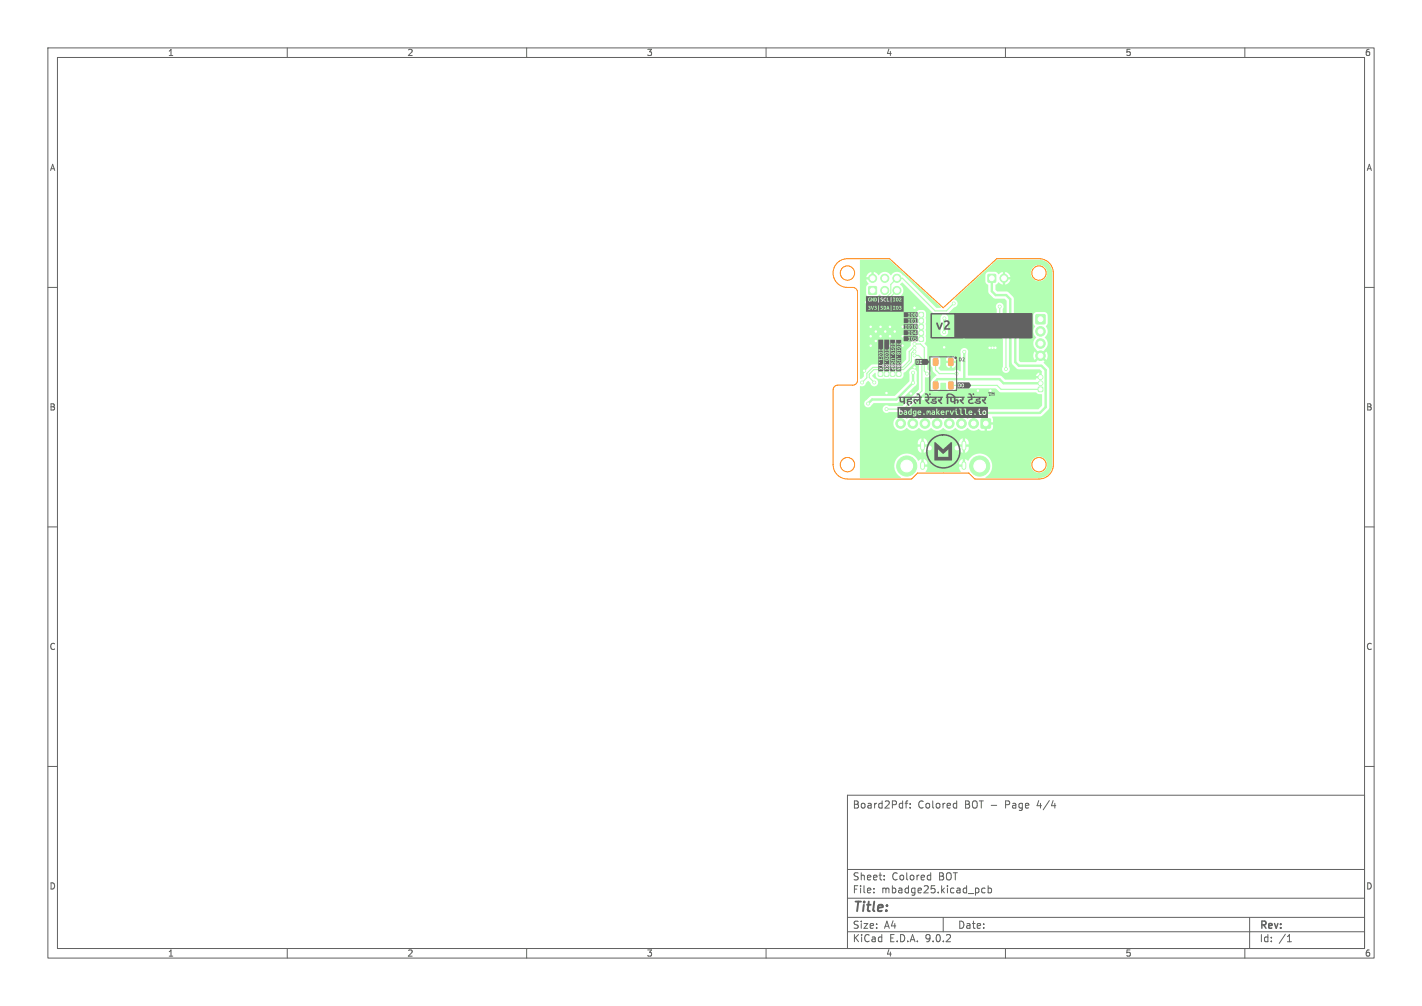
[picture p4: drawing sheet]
<svg xmlns="http://www.w3.org/2000/svg" width="297mm" height="210mm" viewBox="0 0 297 210" stroke-linecap="round" stroke-linejoin="round" font-family="sans-serif">
<defs><g id="words">
<g font-size="2.8" fill="#626262">
<text x="195.4" y="69.6">v2</text>
<text x="178" y="190.9">Title:</text>
</g>
<g font-size="2.1" fill="#626262">
<text x="178" y="169">Board2Pdf:</text>
<text x="191.7" y="169">Colored</text>
<text x="201.5" y="169">BOT -</text>
<text x="210.2" y="169">Page</text>
<text x="217" y="169">4/4</text>
<text x="178" y="184">Sheet:</text>
<text x="186.2" y="184">Colored</text>
<text x="196.1" y="184">BOT</text>
<text x="178" y="186.7">File:</text>
<text x="184.1" y="186.7">mbadge25.kicad_pcb</text>
<text x="178" y="196.9">KiCad</text>
<text x="178" y="194.1">Size:</text>
<text x="184.7" y="194.1">A4</text>
<text x="185.7" y="196.9">E.D.A.</text>
<text x="193.3" y="196.9">9.0.2</text>
<text x="200" y="194.1">Date:</text>
<text x="263" y="194.3">Rev:</text>
<text x="263" y="196.9">Id:</text>
<text x="267.1" y="196.9">/1</text>
</g>
<g font-size="1.8" fill="#626262">
<text x="35" y="11.9">1</text>
<text x="85" y="11.9">2</text>
<text x="135" y="11.9">3</text>
<text x="185" y="11.9">4</text>
<text x="235" y="11.9">5</text>
<text x="285" y="11.9">6</text>
<text x="10.3" y="35.9">A</text>
<text x="285.4" y="35.9">A</text>
<text x="10.3" y="85.9">B</text>
<text x="285.3" y="85.9">B</text>
<text x="10.3" y="135.9">C</text>
<text x="285.3" y="135.9">C</text>
<text x="10.3" y="185.9">D</text>
<text x="285.3" y="185.9">D</text>
<text x="35" y="199.9">1</text>
<text x="85" y="199.9">2</text>
<text x="135" y="199.9">3</text>
<text x="185" y="199.9">4</text>
<text x="235" y="199.9">5</text>
<text x="285" y="199.9">6</text>
</g>
<g font-size="1.1" fill="#626262">
<text x="200.2" y="75.7">D2</text>
<text x="206.4" y="82.8">TM</text>
</g>
</g></defs>
<g fill="#b3ffb3" stroke="#b3ffb3" stroke-width=".21">
<path d="M204.9 87.5h1.9v1.8h-1.9z"/>
<path d="M206.4 57.3h1.5v1.6h-1.5z"/>
<path d="M216.9 80.8h.9v.9h-.9z"/>
<path d="M192 67.8h.8v.9h-.8z"/>
<path d="M187.3 77.6h.8v.9h-.8z"/>
<path d="M192 70.4h.8v.8h-.8z"/>
<path d="M183.5 77.6h.8v.9h-.8z"/>
<path d="M184.7 77.6h.9v.9h-.9z"/>
<path d="M192 69.1h.8v.8h-.8z"/>
<path d="M186 77.6h.9v.9h-.9z"/>
<path d="M192 66.6h.8v.8h-.8z"/>
<path d="M192 65.3h.8v.8h-.8z"/>
<path d="M195 79.8l.7-.1 .2 .2v1.1l-.2 .2h-.5l-.3-.2z"/>
<path d="M198.2 79.8l.7-.1 .2 .2v1.1l-.2 .2h-.5l-.3-.2z"/>
<path d="M198.2 74.9l.7-.1 .2 .2v1.1l-.2 .2h-.5l-.3-.2z"/>
<path d="M195 74.9l.7-.1 .2 .2v1.1l-.2 .2h-.5l-.3-.2z"/>
<path d="M181.5 59.9h1.5v1.5h-1.5z"/>
<path d="M216.4 65.7h1.8v1.9h-1.8z"/>
<circle cx="189.4" cy="97.3" r="2.1"/>
<circle cx="204.6" cy="97.3" r="2.1"/>
<circle cx="203.4" cy="88.4" r="1.02"/>
<circle cx="200.8" cy="88.4" r="1.02"/>
<circle cx="198.3" cy="88.4" r="1.02"/>
<circle cx="195.7" cy="88.4" r="1.02"/>
<circle cx="193.2" cy="88.4" r="1.02"/>
<circle cx="190.7" cy="88.4" r="1.02"/>
<circle cx="188.1" cy="88.4" r="1.02"/>
<circle cx="209.7" cy="58.1" r=".85"/>
<circle cx="217.3" cy="78.7" r=".5"/>
<circle cx="217.3" cy="80" r=".5"/>
<circle cx="182.3" cy="58.1" r=".85"/>
<circle cx="184.8" cy="60.6" r=".85"/>
<circle cx="184.8" cy="58.1" r=".85"/>
<circle cx="187.3" cy="60.6" r=".85"/>
<circle cx="187.3" cy="58.1" r=".85"/>
<circle cx="217.3" cy="69.2" r="1"/>
<circle cx="217.3" cy="71.7" r="1"/>
<circle cx="217.3" cy="74.3" r="1"/>
<circle cx="199.2" cy="63.4" r=".3"/>
<circle cx="181.3" cy="84.3" r=".3"/>
<circle cx="180.1" cy="79.8" r=".3"/>
<circle cx="191" cy="72.6" r=".3"/>
<circle cx="191" cy="73.4" r=".3"/>
<circle cx="182.6" cy="79.8" r=".3"/>
<circle cx="190.3" cy="82.1" r=".3"/>
<circle cx="192.8" cy="83.3" r=".3"/>
<circle cx="184.9" cy="71.2" r=".3"/>
<circle cx="182.9" cy="69.2" r=".3"/>
<circle cx="215.1" cy="69.8" r=".3"/>
<circle cx="204.3" cy="81.6" r=".3"/>
<circle cx="180.9" cy="63.1" r=".3"/>
<circle cx="186.9" cy="69.2" r=".3"/>
<circle cx="197.2" cy="72.5" r=".3"/>
<circle cx="191" cy="67.5" r=".3"/>
<circle cx="183.9" cy="70.2" r=".3"/>
<circle cx="200.5" cy="83.1" r=".3"/>
<circle cx="206.7" cy="72.6" r=".3"/>
<circle cx="183.9" cy="72.2" r=".3"/>
<circle cx="188.6" cy="70.2" r=".3"/>
<circle cx="207.9" cy="72.6" r=".3"/>
<circle cx="191" cy="76.7" r=".3"/>
<circle cx="206.9" cy="81.6" r=".3"/>
<circle cx="188.5" cy="72.1" r=".3"/>
<circle cx="188.6" cy="68.2" r=".3"/>
<circle cx="181.9" cy="70.2" r=".3"/>
<circle cx="181.9" cy="72.2" r=".3"/>
<circle cx="207.3" cy="72.6" r=".3"/>
<circle cx="186.9" cy="71.2" r=".3"/>
<circle cx="181.9" cy="68.2" r=".3"/>
<circle cx="191" cy="64.3" r=".3"/>
<circle cx="201.4" cy="70.3" r=".3"/>
<circle cx="185.9" cy="72.2" r=".3"/>
<circle cx="185.9" cy="70.2" r=".3"/>
<circle cx="185.9" cy="68.2" r=".3"/>
<circle cx="180.5" cy="77.4" r=".3"/>
<circle cx="185.2" cy="82.1" r=".3"/>
<circle cx="184.9" cy="69.2" r=".3"/>
<circle cx="183.9" cy="68.2" r=".3"/>
<circle cx="181.7" cy="63.1" r=".3"/>
<circle cx="182.9" cy="71.2" r=".3"/>
<circle cx="212.1" cy="68" r=".3"/>
<circle cx="201.4" cy="73.4" r=".3"/>
<circle cx="190.7" cy="79.9" r=".3"/>
<circle cx="190.7" cy="77.8" r=".3"/>
<circle cx="197.3" cy="66.4" r=".3"/>
<circle cx="185.2" cy="85.4" r=".3"/>
<circle cx="191" cy="74.2" r=".3"/>
<circle cx="210.1" cy="77.1" r=".3"/>
<circle cx="208.8" cy="64" r=".3"/>
<circle cx="211" cy="66.1" r=".3"/>
<circle cx="193.6" cy="78" r=".3"/>
<circle cx="191" cy="71.8" r=".3"/>
<circle cx="199.8" cy="78" r=".3"/>
<circle cx="184.9" cy="63.1" r=".3"/>
<circle cx="184.1" cy="63.1" r=".3"/>
</g>
<path d="M192.7 92.5v1.1M192.7 96.8v.8M201.3 92.5v1.1M201.3 96.8v.8" fill="none" stroke="#b3ffb3" stroke-width="1"/>
<path d="M184.1 63.1v-.5l.6-.6h.5l.9-.8v-1.8l1.2-1.3h1.2l6.8 6.8h2.4l1.5-1.5M184.9 63.1h.1M187.3 60.6l-2.4 2.5M191 73.4h-.3l-.3 .4v1.7l-1.7 1.7h-6.2l-.9 .9v.7l1 1.1M191 72.6h-.3l-.8 .8v1.9l-1.4 1.4h-6.2l-1.2 1.3v.9l-1 1M191 71.8h1.3l.8 .8v4.9l.5 .5M191 74.2h.9l.7 .7v6.7l-3.8 3.8h-3.6M195.4 75.6v1.6l.8 .8h3.6M208.8 64v4l1.3 1.3v7.8M198.6 80.5h9.7l.8 .8h8.2" fill="none" stroke="#b3ffb3" stroke-width=".25"/>
<path d="M207.2 58.1v2.7l.8 .8h2.2l.8 .9v3.7M182.2 60.6v.4M190.7 77.8v2.1l-3.5 3.5h-5l-.9 .9M197.3 66.5l-.1 2.9M201.4 73.5v5.7M212.1 68.1v7.5l.7 .8h4.7l.9 .9v7.7l-1.2 1.2h-13.1l-.7 .8v1.4M217.3 80h-7.7l-.8-.8h-13l-.4 .4v.9" fill="none" stroke="#b3ffb3" stroke-width=".5"/>
<path d="M179.7 54.2h6.1l10.7 10h-1l-6.6-6.6-.3-.1a1.43 1.43 0 0 0-2.5 0 1.48 1.48 0 0 0-2.6 0l-.5-.6-.5-.1v.9h-.5v-.9a1.33 1.33 0 0 0-1.1 1.1h.9v.5h-.9l.5 .8-.5 .7v1.4l.2 .4 .4 .3h1.4l.8-.5 .2 .4a1.71 1.71 0 0 0-.4 1.7 .91 .91 0 0 0 1 .2 .84 .84 0 0 0 1.2-.7l1.2-1.1a1.4 1.4 0 0 0 1.7-.9 1.4 1.4 0 0 0-.6-1.7l.5-.4 6.4 6.4 .3 .1 1.7 .1-.4 .8-.1 2.7a.81 .81 0 0 0 .8 1.1 .81 .81 0 0 0 .8-1.2v-2.2a1.07 1.07 0 0 0-.4-1.2l.5-.2 1.2-1.2a.85 .85 0 0 0 .7-.8 .85 .85 0 0 0-.7-.9l9-8.3h8.7a2.79 2.79 0 0 1 2.8 2.7h-1.1v-.2a1.7 1.7 0 0 0-2.8-1 1.7 1.7 0 0 0 .4 2.9 1.7 1.7 0 0 0 2.4-1.7h1.1v.1v28.1h-.6l-.1-8.1-1.1-1.2 .2-.3-.8-.8 .4-.3 .7 .7a1.48 1.48 0 0 0 0-1.7l-.7 .7-.4-.3 .8-.8a1.69 1.69 0 0 0 0-2.6 1.67 1.67 0 0 0 .2-2.3l.4-.7v-1.6l-.1-.4-.5-.2h-1.8a.79 .79 0 0 0-.6 .9h-4v-3.7l-.2-.4-1.1-1.1-2.2-.1-.4-.4v-.9l.6-.6 .9 .5v-.9h.5v.9a1.33 1.33 0 0 0 1.1-1.1h-.9v-.5h.9a1.34 1.34 0 0 0-1.1-1v.9h-.5v-.9l-.9 .5-.6-.5-1.4-.1a.74 .74 0 0 0-.7 .7v1.4l.2 .4 .4 .3v1.4l.2 .4 1.1 1 2.1 .1 .4 .3v3.2a.8 .8 0 0 0 .7 1 .8 .8 0 0 0 .9-.8h4v1.4l.4 .6a1.75 1.75 0 0 0 .2 2.4 1.62 1.62 0 0 0 0 2.5l.8 .8-.4 .3-.8-.6a1.49 1.49 0 0 0 .1 1.6l.7-.7 .4 .3-.9 .9h-3.1l-.4-.3v-7a.81 .81 0 0 0-.8-1.1 .81 .81 0 0 0-.7 1.2v7.3l.2 .4 .9 .9h-1.5l-.2-.5v-7.3l-.1-.3-1.2-1.3v-3.1a.82 .82 0 0 0 0-1.1 .82 .82 0 0 0-1.2 0 .82 .82 0 0 0 0 1.1v3.6l1.3 1.5v6.9a.81 .81 0 0 0 .3 1.3 .81 .81 0 0 0 1.1-.8l6.3 .1 .5 .5-.1 .9h-.5v-.7l-.5 .3-.2 .4h.7l-.1 .2 .1 .3h-.7l-.1 .3h-6.3l-.8-.7-.4-.2h-6.6v-4.7a.81 .81 0 0 0-.8-1.1 .81 .81 0 0 0-.7 1.2v1.2h-1.1a.74 .74 0 0 0-.7-.7v1h-.5l-.1-1a.79 .79 0 0 0-.7 1h2v-.3h1.1v1.1h-1.1v-.3h-.7v1h-.5v-1h-.8a.79 .79 0 0 0 .8 1l.8-.1 .2-.2 .2-.4h1.1l-.1 1.4h-.2a.84 .84 0 0 0-1.1-.1l-2.9-.1-.4-.4 .4-.7-.1-1.5-.3-.3-.9-.1a.74 .74 0 0 0-.7 .7v1.2l.4 .5v.7l.8 .9-1.1 1.3-.1 1.4a.74 .74 0 0 0 .7 .7h.7l.4-.3 .3-1.5h1l.1 .1 .1 1.3 .5 .4 1-.1 .5-.5h8.2l1.1 .8h7.4l.4 .3 .8 .1v2.4l-.7 .7h-12.9l-.4 .2-.8 .9-.2 .6-.5 .4a1.72 1.72 0 0 0-2.6 0 1.66 1.66 0 0 0-2.5 0 1.66 1.66 0 0 0-2.6 0 1.66 1.66 0 0 0-2.5 0 1.66 1.66 0 0 0-2.6 0 1.55 1.55 0 0 0-2.3-.1 1.55 1.55 0 0 0 .2 2.3 1.55 1.55 0 0 0 2.2-.4 1.66 1.66 0 0 0 2.6 0 1.66 1.66 0 0 0 2.5 0 1.66 1.66 0 0 0 2.5 0 1.66 1.66 0 0 0 2.6 0 1.66 1.66 0 0 0 2.5 0 1.67 1.67 0 0 0 2.4 .3l.5 .3h.6v-1.1h.5v1.1l1-.1 .3-.5v-.6h-1.1v-.5h1.1v-.7l-.2-.4 .1-.1h10l.5-.3 1.2-1.2 .2-.4h.6v7.3h-17.5l-.2-.6-.5-.3v.8l-.2-.1-.3 .1v-.8l-.6 .3-.2 .6v.4h.7v.5h-.6l-.6-.3-.4 .5h-4.8a.56 .56 0 0 0-.4-.5 .56 .56 0 0 0-.6 .3h-.6v-.5h.7l-.1-.8-.7-.5v.8l-.2-.1-.3 .1v-.8a1.05 1.05 0 0 0-.7 1.3h.7v.5h-.7l.1 .7 .4 .5h.2v-.8l.2 .2 .3-.2v.8l.9-.6a.5 .5 0 0 0 .6 .1 .5 .5 0 0 0 .2-.5h4.8v.1a.63 .63 0 0 0 1 .3l.3 .4 .4 .2v-.8l.2 .2 .3-.2v.8a1.05 1.05 0 0 0 .7-1.2h-.7v-.5h.7v-.4h17.5v4.5h-1.1v-.2a1.7 1.7 0 0 0-2.8-1 1.7 1.7 0 0 0 .4 2.9 1.7 1.7 0 0 0 2.4-1.7h1.1v.5a2.79 2.79 0 0 1-2.8 2.4h-11.1l-.1-.1a2.67 2.67 0 0 0 .6-4.3 2.67 2.67 0 0 0-4.2 .8l-.6-.4v.8l-.2-.1-.3 .1v-.8a1.01 1.01 0 0 0-.8 1.2h.7v.5h-.7l.1 .4 .3 .5-.1 .1h-7.2l-.1-.1 .3-.5 .1-.4h-.7v-.5h.7l-.2-.8-.6-.4v.8l-.2-.1-.3 .1v-.8l-.6 .4a2.65 2.65 0 0 0-4.2-.8 2.65 2.65 0 0 0 .6 4.3l-.1 .1-8.5-.1v-19l.2-.1a.83 .83 0 0 0 1.1-.7l.5-.4 .4 .4a.82 .82 0 0 0 .8 .8 .82 .82 0 0 0 .8-.8 .82 .82 0 0 0-.7-.9l-.5-.6 .5-.6 .2 .1a.94 .94 0 0 0 .6 1.2l4.8-.1 .3-.4 .2-.8 .3-.2 1.7-1.7 .2-.8 .1-.1a.44 .44 0 0 1 .5-.2 .44 .44 0 0 1 .3 .4v2.5h-.4a.81 .81 0 0 0-1-.7 .81 .81 0 0 0-.5 1.1l-.1 1.5-3 3h-4.8l-.4 .2-.7 .7a.81 .81 0 0 0-.3 1.3 .81 .81 0 0 0 1.3-.2l.5-.4 5.1-.1 3.5-3.5a.81 .81 0 0 0 .4-1v-1.9h.4v3.7l-3.4 3.4h-2.8a.82 .82 0 0 0-1.1 0 .82 .82 0 0 0 0 1.2 .82 .82 0 0 0 1.1 0h3.1l.4-.1 3.9-4 .1-3.1a.88 .88 0 0 0 1.2-.6 .88 .88 0 0 0-.7-1.1v-4.6l-.6-.8 .3-.6v-5.7l-.2-.4-.4-.3-1 .1-.4 .5 .1 4.9-.1 .8a.94 .94 0 0 0-1.2 1.2l-.9 1v1.8l-1 1.1h-6.2l-1.5 1.5-.2 1-.5 .5h-.3z" fill="#b3ffb3"/>
<g fill="#fff" stroke="#fff" stroke-width=".21">
<circle cx="199.2" cy="63.3" r=".15"/>
<circle cx="181.3" cy="84.2" r=".15"/>
<circle cx="180.1" cy="79.9" r=".15"/>
<circle cx="191" cy="72.6" r=".15"/>
<circle cx="191" cy="73.4" r=".15"/>
<circle cx="182.6" cy="79.9" r=".15"/>
<circle cx="190.3" cy="82.2" r=".15"/>
<circle cx="192.8" cy="83.2" r=".15"/>
<circle cx="184.9" cy="71.2" r=".15"/>
<circle cx="182.9" cy="69.2" r=".15"/>
<circle cx="215.1" cy="69.8" r=".15"/>
<circle cx="204.3" cy="81.5" r=".15"/>
<circle cx="180.9" cy="63.1" r=".15"/>
<circle cx="186.9" cy="69.2" r=".15"/>
<circle cx="197.2" cy="72.5" r=".15"/>
<circle cx="191" cy="67.5" r=".15"/>
<circle cx="183.9" cy="70.2" r=".15"/>
<circle cx="200.5" cy="83.2" r=".15"/>
<circle cx="206.7" cy="72.6" r=".15"/>
<circle cx="183.9" cy="72.2" r=".15"/>
<circle cx="188.6" cy="70.2" r=".15"/>
<circle cx="207.9" cy="72.6" r=".15"/>
<circle cx="191" cy="76.7" r=".15"/>
<circle cx="206.9" cy="81.5" r=".15"/>
<circle cx="188.5" cy="72.2" r=".15"/>
<circle cx="188.6" cy="68.2" r=".15"/>
<circle cx="181.9" cy="70.2" r=".15"/>
<circle cx="181.9" cy="72.2" r=".15"/>
<circle cx="207.3" cy="72.6" r=".15"/>
<circle cx="186.9" cy="71.2" r=".15"/>
<circle cx="181.9" cy="68.2" r=".15"/>
<circle cx="191" cy="64.2" r=".15"/>
<circle cx="201.4" cy="70.3" r=".15"/>
<circle cx="185.9" cy="72.2" r=".15"/>
<circle cx="185.9" cy="70.2" r=".15"/>
<circle cx="185.9" cy="68.2" r=".15"/>
<circle cx="180.5" cy="77.4" r=".15"/>
<circle cx="185.2" cy="82.1" r=".15"/>
<circle cx="184.9" cy="69.2" r=".15"/>
<circle cx="183.9" cy="68.2" r=".15"/>
<circle cx="181.7" cy="63.1" r=".15"/>
<circle cx="182.9" cy="71.2" r=".15"/>
<circle cx="212.1" cy="68" r=".15"/>
<circle cx="201.4" cy="73.5" r=".15"/>
<circle cx="190.7" cy="79.9" r=".15"/>
<circle cx="190.7" cy="77.8" r=".15"/>
<circle cx="197.3" cy="66.5" r=".15"/>
<circle cx="185.2" cy="85.4" r=".15"/>
<circle cx="191" cy="74.2" r=".15"/>
<circle cx="210.1" cy="77.1" r=".15"/>
<circle cx="208.8" cy="64" r=".15"/>
<circle cx="211" cy="66.2" r=".15"/>
<circle cx="193.6" cy="78" r=".15"/>
<circle cx="191" cy="71.8" r=".15"/>
<circle cx="199.8" cy="78" r=".15"/>
<circle cx="184.9" cy="63.1" r=".15"/>
<circle cx="184.1" cy="63.1" r=".15"/>
<circle cx="189.4" cy="97.3" r="1.22"/>
<circle cx="204.6" cy="97.3" r="1.22"/>
<circle cx="205.9" cy="88.4" r=".48"/>
<circle cx="203.4" cy="88.4" r=".48"/>
<circle cx="200.8" cy="88.4" r=".48"/>
<circle cx="198.3" cy="88.4" r=".48"/>
<circle cx="195.7" cy="88.4" r=".48"/>
<circle cx="193.2" cy="88.4" r=".48"/>
<circle cx="190.7" cy="88.4" r=".48"/>
<circle cx="188.1" cy="88.4" r=".48"/>
<circle cx="194.1" cy="93.5" r=".25"/>
<circle cx="199.9" cy="93.5" r=".25"/>
<circle cx="209.7" cy="58.1" r=".5"/>
<circle cx="207.2" cy="58.1" r=".5"/>
<circle cx="217.3" cy="78.7" r=".33"/>
<circle cx="217.3" cy="80" r=".33"/>
<circle cx="217.3" cy="81.3" r=".33"/>
<circle cx="192.4" cy="68.2" r=".33"/>
<circle cx="187.7" cy="78.1" r=".32"/>
<circle cx="192.4" cy="70.8" r=".33"/>
<circle cx="183.9" cy="78.1" r=".32"/>
<circle cx="185.2" cy="78.1" r=".32"/>
<circle cx="192.4" cy="69.5" r=".33"/>
<circle cx="186.4" cy="78.1" r=".32"/>
<circle cx="192.4" cy="67" r=".33"/>
<circle cx="192.4" cy="65.7" r=".33"/>
<circle cx="182.3" cy="60.6" r=".5"/>
<circle cx="182.3" cy="58.1" r=".5"/>
<circle cx="184.8" cy="60.6" r=".5"/>
<circle cx="184.8" cy="58.1" r=".5"/>
<circle cx="187.3" cy="60.6" r=".5"/>
<circle cx="187.3" cy="58.1" r=".5"/>
<circle cx="217.3" cy="66.6" r=".5"/>
<circle cx="217.3" cy="69.2" r=".5"/>
<circle cx="217.3" cy="71.7" r=".5"/>
<circle cx="217.3" cy="74.3" r=".5"/>
</g>
<path d="M192.7 92.5v1.1M192.7 96.8v.8M201.3 92.5v1.1M201.3 96.8v.8" fill="none" stroke="#fff" stroke-width=".6"/>
<g fill="#ff8a8a" stroke="#ff8a8a" stroke-width=".21">
<path d="M195 79.8l.7-.1 .2 .2v1.1l-.2 .2h-.5l-.3-.2z"/>
<path d="M198.2 79.8l.7-.1 .2 .2v1.1l-.2 .2h-.5l-.3-.2z"/>
<path d="M198.2 74.9l.7-.1 .2 .2v1.1l-.2 .2h-.5l-.3-.2z"/>
<path d="M195 74.9l.7-.1 .2 .2v1.1l-.2 .2h-.5l-.3-.2z"/>
</g>
<g fill="none" stroke="#626262" stroke-width=".21">
<path d="M10 10h277v190h-277zM12 12h273v186h-273zM60 10v2M110 10v2M160 10v2M210 10v2M260 10v2M10 60h2M285 60h2M10 110h2M285 110h2M10 160h2"/>
<path d="M177 166h108v32h-108zM189 167.7h.6M189.6 167.2l-.4 .2v1.3M190.1 168.6v.1M190.1 167.8v.1M199.4 167.7l.4 .1M199.8 167.2v1.5M199.8 168.6l-.4 .1M285 160h2M60 198v2M110 198v2M160 198v2"/>
<path d="M177 194.5h108M177 191.5h108M177 187.5h108M177 181.5h108M182.5 186.3v.1M182.5 185.5v.1M184.7 183.6v.1M184.7 182.8v.1M194 182.7l.4 .1M194.4 182.2v1.5M194.4 183.6l-.4 .1M197 191.5v3"/>
<path d="M205.7 185.5l-.4-.1-.3 .3 .2 .6h.5M206.4 185.5l.4-.1 .3 .3-.1 .6h-.6M206.4 184.9v1.5M210 198v2M260 198v2M261 191.5v6.5M268.9 196.6h.8M269 195.5l.3-.4v1.5"/>
</g>
<g fill="#626262">
<path d="M205 82.8h1.1l-.2 .7-.4 .2 .5 .5-.2 .2-.7-.8 .1-.2h.3l.1-.3h-.6z"/>
<path d="M203.4 82.8h1.6v.3h-.2v.4h-.7l.7 .2v.5l-.7 .1-.6-.3 .2-.2 .5 .3 .4-.2h-.5l-.3-.3 .1-.3 .5-.1v-.1h-1z"/>
<path d="M202.2 82.2h.5l.4 .6h.4v.3h-.4v.4l-.4 .1-.2 .2 .2 .3 .6-.2 .1 .3-.7 .1-.5-.2v-.5l.6-.3v-.2h-.7v-.3h.7l-.2-.3-.3-.1z"/>
<path d="M200.3 82.8h1.2l-.3 .7-.3 .2 .5 .5-.2 .2-.8-.8 .1-.2h.4v-.3h-.6z"/>
<path d="M197.8 82.3l.3-.2 .6 .1 .8 .6h-.4l-.8-.4-.3 .1 .1 .3h2.3v.3h-.8v.3h.3l.3 .2-.1 .7-.3-.2 .1-.5h-.7v-.5h-.4v.5l.2 .2 .7-.2-.1 .7h-.4v-.3l-.6-.1-.2-.8h-.3v1.2h-.4v-1.2h-.2v-.3h.2z"/>
<path d="M195.8 82.8h1.1l-.2 .7-.4 .2 .5 .5-.2 .2-.7-.8 .1-.2h.3l.1-.3h-.6z"/>
<path d="M194.2 82.8h1.6v.3h-.2v.4h-.7l.7 .2v.5l-.7 .1-.6-.3 .2-.2 .5 .3 .4-.2h-.5l-.3-.3 .1-.3 .5-.1v-.1h-1z"/>
<path d="M193.2 82.2h.5l.3 .6h.3l-.2 .7-.4 .2 .5 .5-.2 .2-.7-.8v-.2h.3l.2-.2-.6-.1v-.3h.5l-.1-.3-.4-.1z"/>
<path d="M190.7 82.8h1.3l-.2-.3-.3-.1-.1-.2h.6l.3 .6h.2v.3h-.2v1.2h-.3v-.7l-.3 .3-.6-.3v.2l.4 .4-.2 .2-.3-.2-.2-.4v-.4l.4-.1 .4 .1 .4-.1v-.2h-1.3z"/>
<path d="M187.7 82.8h3v.3h-.2v.4l-.8 .1 .7 .2 .1 .4-.3 .2-.1-.2 .1-.2h-.5v.2l.3 .3-.2 .3-.4-.5v-.9l.7-.2v-.1h-1.9v.5l.2 .2 .3-.2v-.5h.3v1.2h-.3v-.4l-.5 .1-.3-.1z"/>
<path d="M195.1 92.3h.3l1.6 1.5 1.6-1.5h.2v3.1h-.7v-1.6l-1.1 1-1.1-1v1.6h2.9v.7h-3.7z"/>
<circle cx="203.3" cy="82.3" r=".19"/>
<circle cx="194.2" cy="82.3" r=".19"/>
</g>
<path d="M194.5 65.5h5v5h-5z" fill="none" stroke="#626262" stroke-width=".3"/>
<path d="M199.5 65.5h16v5h-16z" fill="#626262" stroke="#626262" stroke-width=".3"/>
<circle cx="197" cy="94.2" r="3.4" fill="none" stroke="#626262" stroke-width=".32"/>
<g fill="#626262">
<path d="M183.4 70.9h1.1v1.9h-.3v.2h-.5v-.2h-.1v.5h.1v-.1h.5v.1h.2v-.5h.1v.9a.46 .46 0 0 0-.5-.2 .46 .46 0 0 0-.4 .4l.5 .1 .4-.3v.7l-.2-.3-.1 .2a.19 .19 0 0 1-.2 .1 .19 .19 0 0 1-.2-.2l-.2-.1v.6h.1v-.4l.1 .1a.35 .35 0 0 0 .4 .2 .35 .35 0 0 0 .3-.2v.6l-.3-.2h-.1v.2h-.4l-.1-.2v.5l.1-.2 .8-.1v.7l-.8-.1-.2 .1 .2 .1 .8-.1v.3h-.3v.2h-.6v.2h.6v.2h.2v-.6h.1v.7l-.5 .2-.4-.2v.1l.3 .2-.3 .1v.2l.4-.2 .4 .2v-.2l-.3-.1 .4-.3v.8h-1.1z"/>
<path d="M183.7 73.7l.2-.1a.17 .17 0 0 1 .2 0 .17 .17 0 0 1 0 .2h-.3z"/>
<path d="M184.7 70.9h1v1.9h-.2v.2h-.6v-.2h-.1v.5h.1v-.1h.6v.1h.1v-.5h.1v.9a.46 .46 0 0 0-.5-.2 .46 .46 0 0 0-.4 .4l.6 .1 .3-.3v.7l-.2-.3v.2a.19 .19 0 0 1-.3 .1 .19 .19 0 0 1-.1-.2l-.3-.1v.6h.1v-.4l.2 .1a.35 .35 0 0 0 .3 .2 .35 .35 0 0 0 .3-.2v.6a.5 .5 0 0 0-.5-.2 .5 .5 0 0 0-.4 .3l.5 .2 .4-.3v.7l-.8-.1-.1 .1 .1 .1 .8-.1v.6l-.1-.2h-.8v.1h.3l-.3 .4 .3-.1 .4 .1 .2-.3v.4l-.5 .2-.4-.2v.1l.3 .2-.3 .1v.2l.4-.2 .4 .2v-.2l-.3-.1 .4-.3v.8h-1z"/>
<path d="M184.9 75l.4-.1 .2 .1h-.3v.1l.3-.1-.4 .2z"/>
<path d="M184.9 73.7l.2-.1a.17 .17 0 0 1 .3 0 .17 .17 0 0 1 0 .2h-.4z"/>
<path d="M185.2 76.2h.3l-.1 .2h-.1z"/>
<path d="M185.9 70.9h1.1v.7h-.3v.1h-.5v-.1h-.1v.5h.1v-.2h.5v.2h.2v-.5h.1v.9a.46 .46 0 0 0-.5-.3 .46 .46 0 0 0-.4 .4l.5 .1 .4-.2v.6l-.3-.2h-.1v.2h-.4l-.1-.2v.5l.1-.2 .8-.1v.7h-.1a.26 .26 0 0 0-.3-.3 .26 .26 0 0 0-.2 .3l-.4-.2a.49 .49 0 0 0 .4 .4 .49 .49 0 0 0 .6-.2v.6l-.8-.1-.2 .1 .2 .1 .8-.1v.4h-.8l-.2 .2 .2 .3h.7v-.1h-.6l-.1-.2 .7-.1 .1-.1v.9h-.1a.3 .3 0 0 0-.4-.2 .3 .3 0 0 0-.2 .3l-.1-.3a.27 .27 0 0 0-.1 .3 .27 .27 0 0 0 .3 .2 .27 .27 0 0 0 .2-.4h.1l.1 .3 .2-.2v.6l-.2-.2h-.7a.34 .34 0 0 0 0 .4 .34 .34 0 0 0 .4 .1h.2l.3-.3v.7l-.2-.3h-.7v.2h.2a.28 .28 0 0 0 .3 .4 .28 .28 0 0 0 .3-.3h.1v.5h-1.1z"/>
<path d="M186.2 72.4l.2-.1a.17 .17 0 0 1 .2 0 .17 .17 0 0 1 0 .3h-.3z"/>
<path d="M186.5 76.9h.2v.2h-.2z"/>
<path d="M186.2 76.3h.2v.1h-.2z"/>
<path d="M186.5 76.3h.2v.1z"/>
<path d="M187.2 70.9h1v.7h-.2v.2h-.6v-.2h-.1v.5h.1v-.2h.6v.2h.1v-.5h.1v.9a.46 .46 0 0 0-.5-.3 .46 .46 0 0 0-.4 .4l.6 .2 .3-.3v.6l-.3-.2h-.1l.1 .2h-.5l-.1-.2v.5l.1-.2 .8-.1v.7h-.1a.23 .23 0 0 0-.1-.3 .23 .23 0 0 0-.3 .1 .24 .24 0 0 0-.3 0 .24 .24 0 0 0 0 .4 .24 .24 0 0 0 .3-.1 .22 .22 0 0 0 .3 .1 .22 .22 0 0 0 .1-.2h.1v.6l-.8-.1-.1 .1 .1 .1 .8-.1v.4h-.7l-.2 .3 .2 .2h.6v-.1h-.6l-.1-.2h.7l.1-.2v.9h-.1a.3 .3 0 0 0-.3-.2 .3 .3 0 0 0-.3 .3v-.3a.27 .27 0 0 0-.2 .3 .27 .27 0 0 0 .4 .2 .27 .27 0 0 0 .1-.3l.1-.1 .2 .4 .1-.3v.6l-.1-.2h-.8a.34 .34 0 0 0 0 .5 .34 .34 0 0 0 .5 0h.2l.2-.3v.5h-.9v.1h.5l-.5 .4h.8v-.2h-.5l.6-.3v.7h-1z"/>
<path d="M187.4 72.4h.2a.17 .17 0 0 1 .3 0 .17 .17 0 0 1 0 .2h-.4z"/>
<path d="M187.4 73.7h.3l-.1 .2z"/>
<path d="M187.4 76.3h.3l-.1 .2-.1-.1z"/>
<path d="M187.8 73.7l.2 .2-.2-.1z"/>
<path d="M187.8 76.3h.2v.1z"/>
<path d="M188.7 70.2h3v.7l-.6-.3 .3-.3h-.4v.4h-.2a.3 .3 0 0 0-.1-.4 .3 .3 0 0 0-.4 .1l-.6-.1v.1h.1v.6h-.1v.1h.5v-.1h-.2v-.6h.3a.34 .34 0 0 0 0 .6 .34 .34 0 0 0 .5-.2h.5l-.1 .2-.2-.1 .1 .2 .6-.2v.3h-3z"/>
<path d="M190.5 70.4l.2 .2a.17 .17 0 0 1 0 .3 .17 .17 0 0 1-.3 0z"/>
<path d="M188.7 68.9h3v.6h-.3v-.4l-.6 .4a.3 .3 0 0 0-.1-.4 .3 .3 0 0 0-.4 .1l-.7-.1v.1h.2v.5h-.2v.2h.5v-.2h-.2v-.5h.4a.34 .34 0 0 0 0 .5 .34 .34 0 0 0 .5-.2h.1v.2h.3v.2h.2v-.4h.3v.5h-3z"/>
<path d="M190.4 69.2l.2 .2a.17 .17 0 0 1 0 .2 .17 .17 0 0 1-.2 0z"/>
<path d="M191.2 69.2v.3h-.2z"/>
<path d="M188.8 67.7h2.9v.5l-.3-.1a.31 .31 0 0 0-.4-.3 .31 .31 0 0 0-.1 .5v.2h-.3v-.7l-.3 .2v.1l.2-.1v.2h-.3a.3 .3 0 0 0-.2-.4 .3 .3 0 0 0-.4 .1l-.6-.1v.1h.1v.6h-.1v.1h.5v-.1h-.2v-.6h.3a.34 .34 0 0 0 0 .6 .34 .34 0 0 0 .6-.2l.3-.1-.2 .4 .7-.1a.29 .29 0 0 0 .3 .1 .29 .29 0 0 0 .1-.4h.3v.5h-2.9z"/>
<path d="M191.1 67.9l.2 .2h-.2l.1 .2 .1-.1-.1 .3-.2-.2z"/>
<path d="M189.8 67.9l.2 .2a.17 .17 0 0 1 0 .3 .17 .17 0 0 1-.2 0z"/>
<path d="M188.8 66.4h2.8v.8h-.3v-.6l-.4 .1 .1 .1h.1v.2h-.3a.3 .3 0 0 0-.1-.4 .3 .3 0 0 0-.4 .1l-.7-.1v.1h.2v.5h-.2v.2h.5v-.2h-.1v-.5h.3a.34 .34 0 0 0 0 .5 .34 .34 0 0 0 .5-.2h.3l-.2 .4 .7-.2v.3h-2.8z"/>
<path d="M190.5 66.7l.1 .2a.17 .17 0 0 1 0 .2 .17 .17 0 0 1-.2 0z"/>
<path d="M188.8 65.2h2.9v.5l-.3-.1a.29 .29 0 0 0-.3-.3 .29 .29 0 0 0-.2 .4h-.1a.3 .3 0 0 0-.1-.4 .3 .3 0 0 0-.4 .1l-.7-.1v.1h.2v.6h-.2v.1h.5v-.1h-.2v-.6h.4a.34 .34 0 0 0 0 .6 .34 .34 0 0 0 .5-.2h.1a.29 .29 0 0 0 .3 .3 .29 .29 0 0 0 .2-.4h.3v.5h-2.9z"/>
<path d="M191.1 65.4l.2 .2h-.2l.1 .2 .1-.1-.1 .3-.2-.2z"/>
<path d="M190.4 65.4l.2 .2a.17 .17 0 0 1 0 .3 .17 .17 0 0 1-.2 0z"/>
<path d="M200.3 80.2l.2 .3-.1 .2z"/>
<path d="M201 80.2l.2 .2a.17 .17 0 0 1 0 .2 .17 .17 0 0 1-.2 0z"/>
<path d="M200 79.8h2.4l.5 .7h-1.5a.31 .31 0 0 0-.3-.5 .31 .31 0 0 0-.3 .5l-.2-.4h-.4v.7h.3l.3-.3a.31 .31 0 0 0 .3 .4 .31 .31 0 0 0 .3-.4h1.5l-.5 .6h-2.4z"/>
<circle cx="186.6" cy="73.8" r=".13"/>
</g>
<path d="M199.2 74.5h-5v7h5.6v-6.4" fill="none" stroke="#626262" stroke-width=".21"/>
<circle cx="199.6" cy="74.7" r=".17" fill="#626262" stroke="#626262" stroke-width=".21"/>
<g fill="#626262">
<path d="M202.6 85.9h.2l.1 .2h-.4z"/>
<path d="M196.7 85.9h.3v.2h-.3z"/>
<path d="M191.9 85.9h.2l.1 .2h-.4z"/>
<path d="M194.8 86.3l.3-.1v.2h-.3z"/>
<path d="M191 85.9h.2v.4h-.3z"/>
<path d="M189 86.3l.3-.1v.2h-.3z"/>
<path d="M190 85.9h.2v.5a.28 .28 0 0 1-.3-.2 .28 .28 0 0 1 .1-.3z"/>
<path d="M188 85.9h.1a.26 .26 0 0 1 .2 .3 .26 .26 0 0 1-.3 .2z"/>
<path d="M187.5 84.9h18.8v.5h-1.6l-.2-.1-.1 .1 .1 .2 .2-.2h1.6v.8h-.3a.46 .46 0 0 0-.7-.4 .46 .46 0 0 0 .1 .8l-.7-.2v-.7h-.5v.2h.3v.2h-1.4v-.1a.45 .45 0 0 0-.7-.2 .45 .45 0 0 0 .1 .8l-.7-.2v-1.1h-.5v.2h.2l.2 1.1h-.5l-.1-.2h-.2l-.1-1.1h-.5v.1h-.5l-.1-.1-.2 .1 .2 .2 .1-.2 .8 .1 .1 1.1h-.5v-.2h-.3l-.1-.7h-.8l-.2 .6-.2-.6-1.1 .1v.3h-.2v-.1a.45 .45 0 0 0-.8-.1 .45 .45 0 0 0 .3 .7l-.5-.1a.44 .44 0 0 1-.2-.4 .44 .44 0 0 1 .2-.4h-.3l-.2 .4v-.8h-.3v.7h-.2l-.1-.2-.3-.1h-.3v.2h.4l.1 .2h-.7l-.1-.4h-.5h-.3v.4h-1.1a.4 .4 0 0 0-.1-.4 .4 .4 0 0 0-.5 0h-.5a.44 .44 0 0 0-.7 .3 .44 .44 0 0 0 .6 .5l-.8 .1v-1.3h-.2v.4a.36 .36 0 0 0-.5 .3h-.2l-.2-.3h-.3h-.2v.2h.3l.2 .2-.7 .1a.39 .39 0 0 0-.2-.4 .39 .39 0 0 0-.4-.1v-.4h-.2v1.3h.5l.3-.4h.2a.36 .36 0 0 0 .1 .4 .36 .36 0 0 0 .4 0h.2v-.6l.1 .2a.51 .51 0 0 0 .8 .4h.8l-.1 .1h-.4l-.1 .2a.5 .5 0 0 0 .8-.4v-.8h.4a.51 .51 0 0 0-.1 .7 .51 .51 0 0 0 .7 .2l-.1-.2h-.3l-.2-.2 1.7-.1v.4h-.3l-.2-.2-.2 .2 .2 .1 .2-.1h.3v.1h.2v-.7l.2 .4h.2v-.4l.1 .7h.2v-.5h.4a.32 .32 0 0 0-.2 .4 .32 .32 0 0 0 .4 .1h.3v-.6h.2v.6h.3v-.4l.3 .4h1h.1v-.2h-.4l-.1-.2 .6-.1h.2v.5h.3v-.7h.4v-.2l.5 .9h.2l.4-.9 .1 .2h.2v.3a.36 .36 0 0 0 .2 .4 .36 .36 0 0 0 .4 0h2.7h.1v-.2h-.3l-.2-.2 .6-.1h1.4v.4h-.7l-.1-.2a.17 .17 0 0 0-.2 .2 .17 .17 0 0 0 .2 .1l.1-.1 1.9 .1 .2-.2 .1-.2h.3v1.1h-18.8z"/>
<path d="M185.5 64v.3h-.1z"/>
<path d="M184.7 64l.2 .3-.2 .2z"/>
<path d="M182.8 62.3l.2 .2-.2 .3z"/>
<path d="M187.3 62.3l.2 .2a.17 .17 0 0 1 0 .2 .17 .17 0 0 1-.2 0z"/>
<path d="M187.3 64l.2 .2a.17 .17 0 0 1 0 .2 .17 .17 0 0 1-.2 .1z"/>
<path d="M180.9 61.8h7.8v1h-.7l.1-.2a.28 .28 0 0 0 .1-.4 .28 .28 0 0 0-.4 0l.3 .2-.1 .1h-.3a.3 .3 0 0 0-.2-.3 .3 .3 0 0 0-.3 .1l-.7-.2v.2h.2v.5h-.2v.1h.5v-.1h-.2v-.5h.4a.34 .34 0 0 0 0 .5 .34 .34 0 0 0 .5-.2l.3-.1-.2 .4 .9-.1v.3h-2.5v-1.1h-.2v.8h-.6v-.7h-.2v.8l-.1-.1a.26 .26 0 0 1-.4-.3 .26 .26 0 0 1 .3-.2v-.2l-.3 .1-.3 .5-.3-.4h.3l-.2-.2a.28 .28 0 0 0-.3 .3 .28 .28 0 0 0 .4 .3l-.1 .1h-.3a.25 .25 0 0 0 .3 .2 .25 .25 0 0 0 .2-.3l.5 .3 1.1-.2v.3h-2.4v-1.1h-.2v.5h-.2l-.2-.4h-.4l.1 .8h-.2v-.8h-.2v.5l-.2-.5-.1 .1a.42 .42 0 0 0-.7 .3 .42 .42 0 0 0 .6 .4v-.4h-.2v.3l-.2-.1v-.4l.5-.1v.7h.1v-.5a.53 .53 0 0 0 .5 .5 .53 .53 0 0 0 .6-.4h.2v.6h5.3v1.3h-.4l-.1-.2a.21 .21 0 0 0 0-.3 .21 .21 0 0 0-.4 .1h.3v.1l-.2 .2-.2-.1a.34 .34 0 0 0-.5-.3 .34 .34 0 0 0-.1 .5 .29 .29 0 0 0 .4 .3 .29 .29 0 0 0 .2-.4l.4 .1v.1h-.3l.1 .2 .3-.1 .1-.2h.4v.7h-2.2v-.4h.5v-.2h-.2v-.5h.2v-.1h-.5v.1h.2v.5h-.2v.6h-.3v-1.3h-.2v.9h-.2l-.3-.8h-.1l-.1 .4h-.2l-.1-.4h-.4v.5h-.2l-.3-.3 .3-.2-.2-.1a.3 .3 0 0 0-.3 .4 .3 .3 0 0 0 .4 .2l-.4 .2 .3 .1 .4-.3v.2h.3l.2-.3h.2l-.2 .4h.2v-.2h.3v.2h.4l.2 .4h-2.6v-1.3h-.2v.6h-.3l-.1-.2a.23 .23 0 0 0 0-.3 .23 .23 0 0 0-.3 0h-.3l-.2 .6-.1-.6h-.2l.2 .5h-.3l-.1-.2v-.3h-.4l.3 .1-.2 .3h.2a.17 .17 0 0 1 0 .3 .17 .17 0 0 1-.3-.1v.1l.3 .1 .2-.3h.3v.3h.2l.2-.8h.2v.1l.2 .1-.2 .2 .3 .1-.4 .2 .4 .1 .1-.3h.3v.5h.2v.2h-2.7z"/>
<path d="M191.6 75.3l.2 .2-.2 .3z"/>
<path d="M191.2 74.9h2.5l.2 .4-1.8-.2v.2h.2v.2h-.3l-.2-.3h-.4v.7h.4l.2-.4h.3v.3h-.2v.1h.5v-.1h-.2v-.5h1.5l.2 .3-.4 .6h-2.5z"/>
<circle cx="205.6" cy="86.1" r=".24"/>
</g>
<g fill="none" stroke="#ff8000" stroke-width=".21">
<path d="M174.9 54.9a3 3 0 0 1 2.1-.9h8.8l11.2 10.3 11.2-10.3h8.8a3 3 0 0 1 3 3v40a3 3 0 0 1-3 3h-13.4l-1.2-1.2h-10.7l-1.3 1.2h-13.4a3 3 0 0 1-3-3v-15.6a1 1 0 0 1 1-1h3.1a1 1 0 0 0 1-1v-18.4a1 1 0 0 0-1-1h-1.1a3 3 0 0 1-2.8-1.9 3 3 0 0 1 .7-3.2z"/>
<circle cx="177" cy="57" r="1.5"/>
<circle cx="217" cy="57" r="1.5"/>
<circle cx="177" cy="97" r="1.5"/>
<circle cx="217" cy="97" r="1.5"/>
</g>
<use href="#words"/>
</svg>
